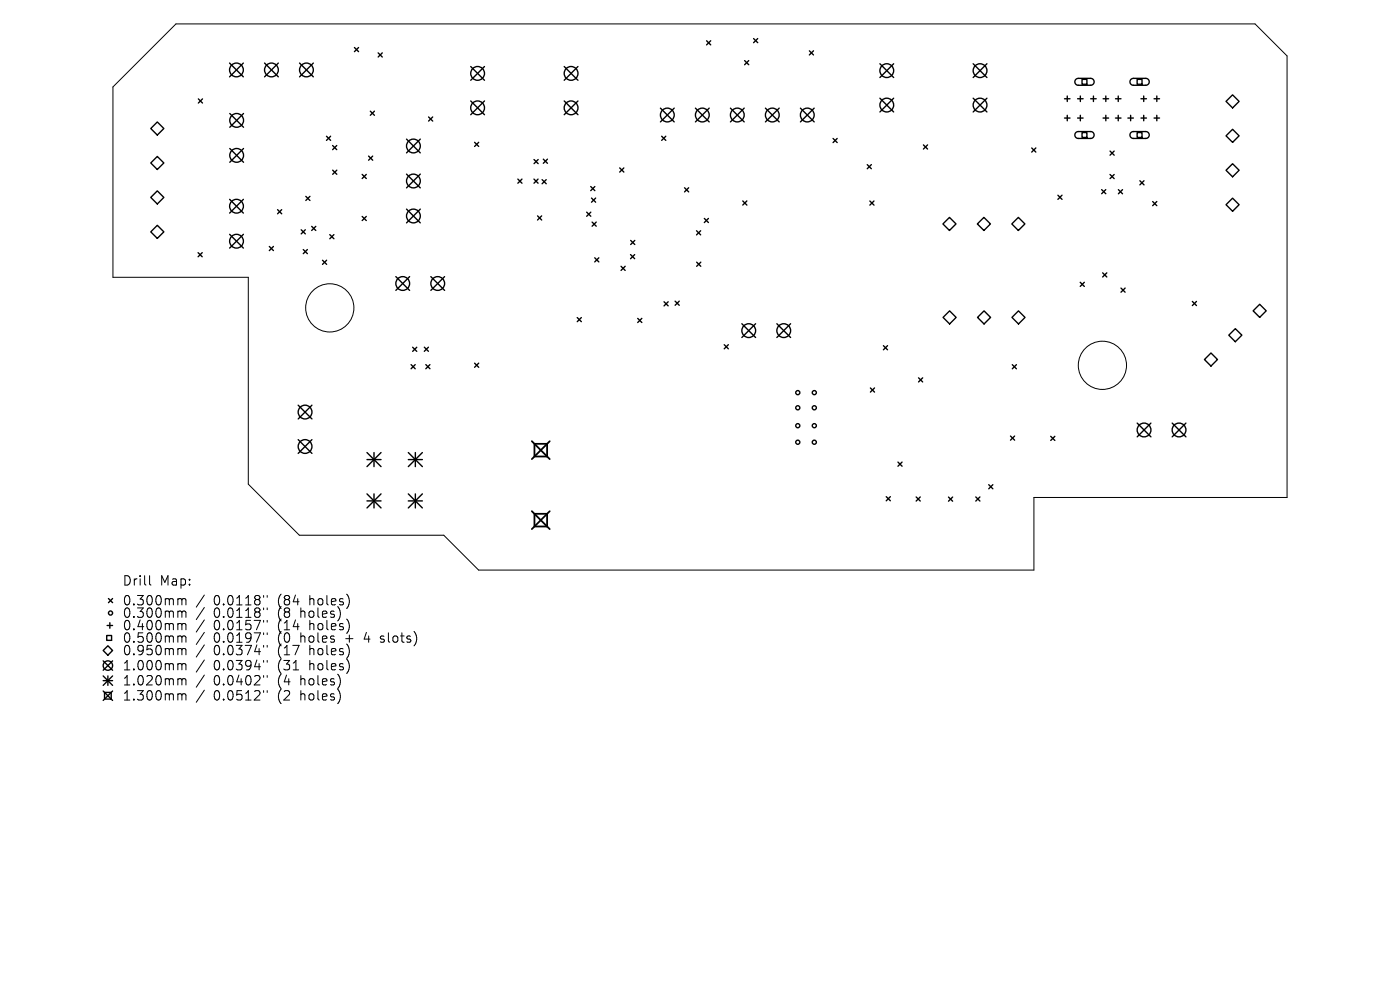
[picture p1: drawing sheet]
<svg xmlns="http://www.w3.org/2000/svg" width="297mm" height="210mm" viewBox="0 0 297 210" stroke-linecap="round" stroke-linejoin="round" font-family="sans-serif">
<defs><g id="words">
<g font-size="2.8">
<text x="25.9" y="124.5">Drill</text>
<text x="33.9" y="124.5">Map:</text>
<text x="25.9" y="128.7">0.300mm</text>
<text x="25.9" y="131.3">0.300mm</text>
<text x="45.3" y="128.7">0.0118&quot;</text>
<text x="45.3" y="131.3">0.0118&quot;</text>
<text x="59.1" y="128.7">(84</text>
<text x="59.1" y="131.3">(8</text>
<text x="64" y="131.3">holes)</text>
<text x="65.9" y="128.7">holes)</text>
<text x="25.9" y="134">0.400mm</text>
<text x="25.9" y="136.6">0.500mm</text>
<text x="45.3" y="134">0.0157&quot;</text>
<text x="45.3" y="136.6">0.0197&quot;</text>
<text x="59.1" y="134">(14</text>
<text x="59.1" y="136.6">(0</text>
<text x="64" y="136.6">holes</text>
<text x="65.9" y="134">holes)</text>
<text x="73.7" y="136.6">+</text>
<text x="77.9" y="136.6">4</text>
<text x="81.6" y="136.6">slots)</text>
<text x="25.9" y="139.3">0.950mm</text>
<text x="25.9" y="142.5">1.000mm</text>
<text x="45.3" y="139.3">0.0374&quot;</text>
<text x="45.3" y="142.5">0.0394&quot;</text>
<text x="59.1" y="139.3">(17</text>
<text x="59.1" y="142.5">(31</text>
<text x="65.9" y="139.3">holes)</text>
<text x="65.9" y="142.5">holes)</text>
<text x="25.9" y="145.7">1.020mm</text>
<text x="25.9" y="148.9">1.300mm</text>
<text x="45.3" y="145.7">0.0402&quot;</text>
<text x="45.3" y="148.9">0.0512&quot;</text>
<text x="59.1" y="145.7">(4</text>
<text x="59.1" y="148.9">(2</text>
<text x="64" y="145.7">holes)</text>
<text x="64" y="148.9">holes)</text>
</g>
</g></defs>
<g fill="none" stroke="#000" stroke-width=".21">
<path d="M24 18.4l13.3-13.3h228.9l6.8 6.8v93.6h-53.7v15.4h-117.8l-7.3-7.4h-30.7l-10.8-10.8v-43.9h-28.7zM31.7 122.1v1.7l.3 .3M38 127h.3l.3 .3M38 129.6h.3l.3 .3M38 132.3h.3l.3 .3M38 134.9h.3l.3 .3M38 137.6h.3l.3 .3M38.6 127.3l.3-.3 .5 .1v1.2M38.6 127.3v1M38.6 129.9v1.1M38.6 132.6v1M38.6 135.2v1"/>
<path d="M38.6 137.9v1M38.6 129.9l.3-.3 .5 .1v1.3M38.6 132.6l.3-.3 .5 .1v1.2M38.6 135.2l.3-.3 .5 .1v1.2M38.6 137.9l.3-.3 .5 .1v1.2M43.4 126.2l-1.8 2.6M43.4 128.9l-1.8 2.5M43.4 131.5l-1.8 2.6M43.4 134.1l-1.8 2.6M43.4 136.8l-1.8 2.6M55.9 126.3v.4M55.9 129v.3"/>
<path d="M55.9 131.6v.4M55.9 134.2v.4M55.9 136.9v.4M56.7 126.3v.4M56.7 129v.3M56.7 131.6v.4M56.7 134.2v.4M56.7 136.9v.4M80.7 136.1l.2 .1M80.8 135v.5M38 140.8h.3l.3 .3M38 144h.3l.3 .3"/>
<path d="M38 147.2h.3l.3 .3M38.6 141.1v1M38.6 144.3v1M38.6 147.5v1M38.6 141.1l.3-.3 .5 .1v1.2M38.6 144.3l.3-.3 .5 .1v1.2M38.6 147.5l.3-.3 .5 .1v1.2M43.4 140l-1.8 2.6M43.4 143.2l-1.8 2.6M43.4 146.4l-1.8 2.6M55.9 140.1v.4M55.9 143.3v.4"/>
<path d="M55.9 146.5v.4M56.7 140.1v.4M56.7 143.3v.4M56.7 146.5v.4"/>
<circle cx="70" cy="65.3" r="5.1"/>
<circle cx="233.9" cy="77.5" r="5.1"/>
</g>
<g fill="none" stroke="#000" stroke-width=".29">
<path d="M48.7 13.4l2.9 2.9M51.6 13.4l-2.9 2.9M56.1 13.4l2.9 2.9M59 13.4l-2.9 2.9M63.5 13.4l3 2.9M66.5 13.4l-3 2.9M75.2 10.1l.9 .9M76.1 10.1l-.9 .9M80.2 11.2l.9 .9M81.1 11.2l-.9 .9M99.9 14.1l2.9 2.9M102.8 14.1l-2.9 2.9"/>
<path d="M119.7 14.1l2.9 2.9M122.6 14.1l-2.9 2.9M149.9 8.6l.9 .9M150.8 8.6l-.9 .9M158 12.9l.8 .8M158.8 12.9l-.8 .8M159.9 8.2l.8 .9M160.7 8.2l-.8 .9M171.7 10.8l.9 .9M172.6 10.8l-.9 .9M186.7 13.5l2.9 2.9M189.6 13.5l-2.9 2.9"/>
<path d="M206.5 13.5l2.9 2.9M209.4 13.5l-2.9 2.9M228.2 16.8l.5-.2h2.7a.73 .73 0 0 1 .7 .8 .73 .73 0 0 1-.7 .7h-2.6a.73 .73 0 0 1-.7-.5 .73 .73 0 0 1 .1-.8zM229.5 16.8h1.1v1.1h-1.1zM239.9 16.8l.5-.2h2.7a.73 .73 0 0 1 .7 .8 .73 .73 0 0 1-.7 .7h-2.7a.73 .73 0 0 1-.6-.5 .73 .73 0 0 1 .1-.8zM241.2 16.8h1.1v1.1h-1.1zM32 34.6l1.4-1.4 1.4 1.4-1.4 1.4zM33.4 25.9l1.4 1.4-1.4 1.4-1.4-1.4zM42.1 21l.9 .9M43 21l-.9 .9M48.7 24.1l3 2.9M48.7 31.5l3 2.9"/>
<path d="M51.7 24.1l-3 2.9M51.7 31.5l-3 2.9M69.3 28.9l.8 .9M70.1 28.9l-.8 .9M70.6 30.9l.8 .8M70.6 36.1l.9 .9M71.4 30.9l-.8 .8M71.5 36.1l-.9 .9M76.8 37l.9 .9M77.7 37l-.9 .9M78.2 33.1l.9 .9M78.6 23.6l.8 .9"/>
<path d="M79.1 33.1l-.9 .9M79.4 23.6l-.8 .9M86.2 29.5l3 2.9M86.2 36.9l3 3M89.2 29.5l-3 2.9M89.2 36.9l-3 3M90.9 24.8l.9 .9M91.8 24.8l-.9 .9M99.9 21.4l2.9 2.9M100.7 30.2l.9 .9M101.6 30.2l-.9 .9M102.8 21.4l-2.9 2.9"/>
<path d="M109.9 38l.8 .9M110.7 38l-.8 .9M113.3 38l.9 .9M113.3 33.8l.9 .9M114.2 38l-.9 .9M114.2 33.8l-.9 .9M115 38.1l.9 .9M115.3 33.8l.8 .8M115.9 38.1l-.9 .9M116.1 33.8l-.8 .8M119.7 21.4l2.9 2.9M122.6 21.4l-2.9 2.9"/>
<path d="M125.3 39.6l.9 .8M126.2 39.6l-.9 .8M131.5 35.6l.8 .9M132.3 35.6l-.8 .9M140.1 22.9l2.9 3M140.4 28.9l.8 .9M141.2 28.9l-.8 .9M143 22.9l-2.9 3M145.2 39.8l.9 .9M146.1 39.8l-.9 .9M147.5 22.9l3 3M150.5 22.9l-3 3"/>
<path d="M155 22.9l2.9 3M157.9 22.9l-2.9 3M162.4 22.9l2.9 3M165.3 22.9l-2.9 3M169.8 22.9l2.9 3M172.7 22.9l-2.9 3M176.7 29.4l.9 .8M177.6 29.4l-.9 .8M184 34.9l.9 .9M184.9 34.9l-.9 .9M186.7 20.8l2.9 3M189.6 20.8l-2.9 3"/>
<path d="M195.9 30.7l.9 .9M196.8 30.7l-.9 .9M206.5 20.8l2.9 3M209.4 20.8l-2.9 3M218.9 31.4l.8 .9M219.7 31.4l-.8 .9M225.8 21h1.2M225.8 25h1.2M226.4 20.4v1.1M226.4 24.5v1.1M228.2 28.1l.5-.2h2.7a.73 .73 0 0 1 .7 .7 .73 .73 0 0 1-.7 .8h-2.6a.73 .73 0 0 1-.7-.5 .73 .73 0 0 1 .1-.8zM228.6 21h1.2"/>
<path d="M228.6 25h1.2M229.2 20.4v1.1M229.2 24.5v1.1M229.5 28.1h1.1v1.1h-1.1zM231.4 21h1.2M232 20.4v1.1M234 21h1.2M234 25h1.2M234.6 20.4v1.1M234.6 24.5v1.1M235.5 32l.9 .9M235.5 37l.9 .9"/>
<path d="M236.4 32l-.9 .9M236.4 37l-.9 .9M236.6 21h1.2M236.6 25h1.2M237.2 20.4v1.1M237.2 24.5v1.1M239.3 25h1.1M239.9 24.5v1.1M239.9 28.1l.5-.2h2.7a.73 .73 0 0 1 .7 .7 .73 .73 0 0 1-.7 .8h-2.7a.73 .73 0 0 1-.6-.5 .73 .73 0 0 1 .1-.8zM241.2 28.1h1.1v1.1h-1.1zM241.8 38.3l.9 .9M242 21h1.2"/>
<path d="M242 25h1.2M242.6 20.4v1.1M242.6 24.5v1.1M242.7 38.3l-.9 .9M244.8 21h1.2M244.8 25h1.2M245.4 20.4v1.1M245.4 24.5v1.1M260.1 21.5l1.4-1.4 1.4 1.4-1.4 1.4zM260.1 28.8l1.4-1.4 1.4 1.4-1.4 1.4zM260.1 36.1l1.4-1.4 1.4 1.4-1.4 1.4zM33.4 40.5l1.4 1.4-1.4 1.4-1.4-1.4z"/>
<path d="M33.4 47.8l1.4 1.4-1.4 1.4-1.4-1.4zM42 53.6l.9 .9M42.9 53.6l-.9 .9M48.7 42.3l2.9 2.9M48.7 49.7l2.9 2.9M51.6 42.3l-2.9 2.9M51.6 49.7l-2.9 2.9M57.1 52.3l.9 .9M58 52.3l-.9 .9M58.9 44.5l.9 .9M59.8 44.5l-.9 .9M63.9 48.7l.9 .9"/>
<path d="M64.3 52.9l.9 .9M64.8 48.7l-.9 .9M64.9 41.7l.9 .8M65.2 52.9l-.9 .9M65.8 41.7l-.9 .8M66.1 48l.9 .9M67 48l-.9 .9M68.4 55.2l.9 .9M69.3 55.2l-.9 .9M70 49.8l.8 .8M70.8 49.8l-.8 .8M76.8 45.9l.9 .9"/>
<path d="M77.7 45.9l-.9 .9M84 58.7l2.9 2.9M86.2 44.4l3 2.9M86.9 58.7l-2.9 2.9M89.2 44.4l-3 2.9M91.4 58.7l2.9 2.9M94.3 58.7l-2.9 2.9M114 45.8l.9 .9M114.9 45.8l-.9 .9M124.5 45l.8 .9M125.3 45l-.8 .9M125.5 42l.9 .9"/>
<path d="M125.6 47.1l.9 .9M126.2 54.7l.8 .9M126.4 42l-.9 .9M126.5 47.1l-.9 .9M127 54.7l-.8 .9M131.7 56.5l.9 .9M132.6 56.5l-.9 .9M133.8 54l.8 .9M133.8 51l.9 .9M134.6 54l-.8 .9M134.7 51l-.9 .9M147.8 48.9l.8 .9"/>
<path d="M147.8 55.6l.9 .9M148.6 48.9l-.8 .9M148.7 55.6l-.9 .9M149.4 46.3l.9 .9M150.3 46.3l-.9 .9M157.6 42.6l.8 .9M158.4 42.6l-.8 .9M184.5 42.6l.9 .9M185.4 42.6l-.9 .9M201.4 46.1l1.4 1.4-1.4 1.4-1.4-1.4zM208.7 46.1l1.4 1.4-1.4 1.4-1.4-1.4zM214.6 47.5l1.4-1.4 1.4 1.4-1.4 1.4z"/>
<path d="M224.4 41.4l.9 .9M225.3 41.4l-.9 .9M229.2 59.9l.8 .9M230 59.9l-.8 .9M233.7 40.2l.9 .9M233.9 57.9l.9 .9M234.6 40.2l-.9 .9M234.8 57.9l-.9 .9M237.3 40.2l.8 .9M238.1 40.2l-.8 .9M244.5 42.8l.9 .8M245.4 42.8l-.9 .8"/>
<path d="M260.1 43.4l1.4-1.4 1.4 1.4-1.4 1.4zM87.2 77.3l.9 .9M87.5 73.7l.9 .8M88.1 77.3l-.9 .9M88.4 73.7l-.9 .8M90 73.6l.9 .9M90.3 77.3l.9 .9M90.9 73.6l-.9 .9M91.2 77.3l-.9 .9M100.7 77l.9 .9M101.6 77l-.9 .9M122.5 67.4l.8 .8"/>
<path d="M123.3 67.4l-.8 .8M135.3 67.5l.9 .9M136.2 67.5l-.9 .9M140.9 64l.8 .9M141.7 64l-.8 .9M143.2 63.9l.9 .9M144.1 63.9l-.9 .9M153.6 73.1l.9 .9M154.5 73.1l-.9 .9M157.4 68.7l2.9 2.9M160.3 68.7l-2.9 2.9M164.8 68.7l2.9 2.9"/>
<path d="M167.7 68.7l-2.9 2.9M187.4 73.3l.9 .9M188.3 73.3l-.9 .9M200.1 67.3l1.4-1.4 1.3 1.4-1.3 1.4zM207.4 67.3l1.4-1.4 1.3 1.4-1.3 1.4zM214.7 67.3l1.4-1.4 1.4 1.4-1.4 1.4zM214.8 77.4l.8 .8M215.6 77.4l-.8 .8M237.8 61.1l.9 .9M238.7 61.1l-.9 .9M253 63.9l.8 .9M253.8 63.9l-.8 .9"/>
<path d="M256.9 74.9l1.4 1.4-1.4 1.4-1.4-1.4zM262.1 69.7l1.4 1.4-1.4 1.4-1.4-1.4zM267.2 64.5l1.4 1.4-1.4 1.4-1.4-1.4zM63.3 86l2.9 2.9M63.3 93.3l2.9 2.9M66.2 93.3l-2.9 2.9M66.2 86l-2.9 2.9M184.6 82.3l.9 .9M185.5 82.3l-.9 .9M190.5 98l.9 .9M191.4 98l-.9 .9M194.9 80.1l.8 .9"/>
<path d="M195.7 80.1l-.8 .9M214.4 92.5l.8 .9M215.2 92.5l-.8 .9M222.9 92.6l.9 .8M223.8 92.6l-.9 .8M241.2 89.7l3 3M244.2 89.7l-3 3M248.7 89.7l2.9 3M251.6 89.7l-2.9 3M188 105.4l.9 .8M188.9 105.4l-.9 .8M194.4 105.4l.8 .9"/>
<path d="M195.2 105.4l-.8 .9M201.2 105.4l.9 .9M202.1 105.4l-.9 .9M207 105.4l.9 .9M207.9 105.4l-.9 .9M209.8 102.8l.8 .9M210.6 102.8l-.8 .9M21.9 138l1-1 1 1-1 1zM22.6 134.8h1.1v1h-1.1zM22.7 132.7h1.2M23 127l.9 .8M23.3 132.1v1.2"/>
<path d="M23.9 127l-.9 .8M21.9 140.2l2 2M21.9 143.4l2 2M21.9 144.4h2M21.9 146.6l2 2M22.2 146.9h1.4v1.4h-1.4zM22.9 143.4v2M23.9 140.2l-2 2M23.9 143.4l-2 2M23.9 146.6l-2 2"/>
<circle cx="50.2" cy="14.8" r="1.46"/>
<circle cx="57.6" cy="14.8" r="1.46"/>
<circle cx="65" cy="14.8" r="1.46"/>
<circle cx="101.3" cy="15.6" r="1.46"/>
<circle cx="121.2" cy="15.6" r="1.46"/>
<circle cx="188.1" cy="15" r="1.46"/>
<circle cx="207.9" cy="15" r="1.46"/>
<circle cx="50.2" cy="25.5" r="1.46"/>
<circle cx="50.2" cy="33" r="1.46"/>
<circle cx="87.7" cy="38.4" r="1.46"/>
<circle cx="87.7" cy="31" r="1.46"/>
<circle cx="101.3" cy="22.9" r="1.46"/>
<circle cx="121.2" cy="22.9" r="1.46"/>
<circle cx="141.6" cy="24.4" r="1.46"/>
<circle cx="149" cy="24.4" r="1.46"/>
<circle cx="156.4" cy="24.4" r="1.46"/>
<circle cx="163.8" cy="24.4" r="1.46"/>
<circle cx="171.3" cy="24.4" r="1.46"/>
<circle cx="188.1" cy="22.3" r="1.46"/>
<circle cx="207.9" cy="22.3" r="1.46"/>
<circle cx="50.2" cy="43.7" r="1.46"/>
<circle cx="50.2" cy="51.2" r="1.46"/>
<circle cx="87.7" cy="45.8" r="1.46"/>
<circle cx="85.4" cy="60.1" r="1.46"/>
<circle cx="92.9" cy="60.1" r="1.46"/>
<circle cx="158.8" cy="70.1" r="1.46"/>
<circle cx="166.3" cy="70.1" r="1.46"/>
<circle cx="64.7" cy="87.4" r="1.46"/>
<circle cx="64.7" cy="94.7" r="1.46"/>
<circle cx="169.2" cy="90.3" r=".44"/>
<circle cx="169.2" cy="93.8" r=".44"/>
<circle cx="169.2" cy="83.3" r=".44"/>
<circle cx="169.2" cy="86.5" r=".44"/>
<circle cx="172.8" cy="90.3" r=".44"/>
<circle cx="172.8" cy="83.3" r=".44"/>
<circle cx="172.8" cy="93.8" r=".44"/>
<circle cx="172.8" cy="86.5" r=".44"/>
<circle cx="242.7" cy="91.2" r="1.46"/>
<circle cx="250.1" cy="91.2" r="1.46"/>
<circle cx="23.4" cy="130" r=".44"/>
<circle cx="22.9" cy="141.2" r="1"/>
</g>
<g fill="none" stroke="#000" stroke-width=".3">
<path d="M77.9 96l2.9 3M77.9 97.5h2.9M79.3 96v3M80.8 96l-2.9 3M86.6 97.5h3M86.6 96l3 3M88.1 96v3M89.6 96l-3 3M77.9 104.8l2.9 3M77.9 106.3h2.9M79.3 104.8v3M80.8 104.8l-2.9 3"/>
<path d="M86.6 106.3h3M86.6 104.8l3 3M88.1 104.8v3M89.6 104.8l-3 3"/>
</g>
<path d="M112.8 93.6l3.8 3.8M113.4 94.1h2.7v2.7h-2.7zM116.6 93.6l-3.8 3.8M112.8 108.4l3.8 3.8M113.4 109h2.7v2.7h-2.7zM116.6 108.4l-3.8 3.8" fill="none" stroke="#000" stroke-width=".38"/>
<use href="#words"/>
</svg>
